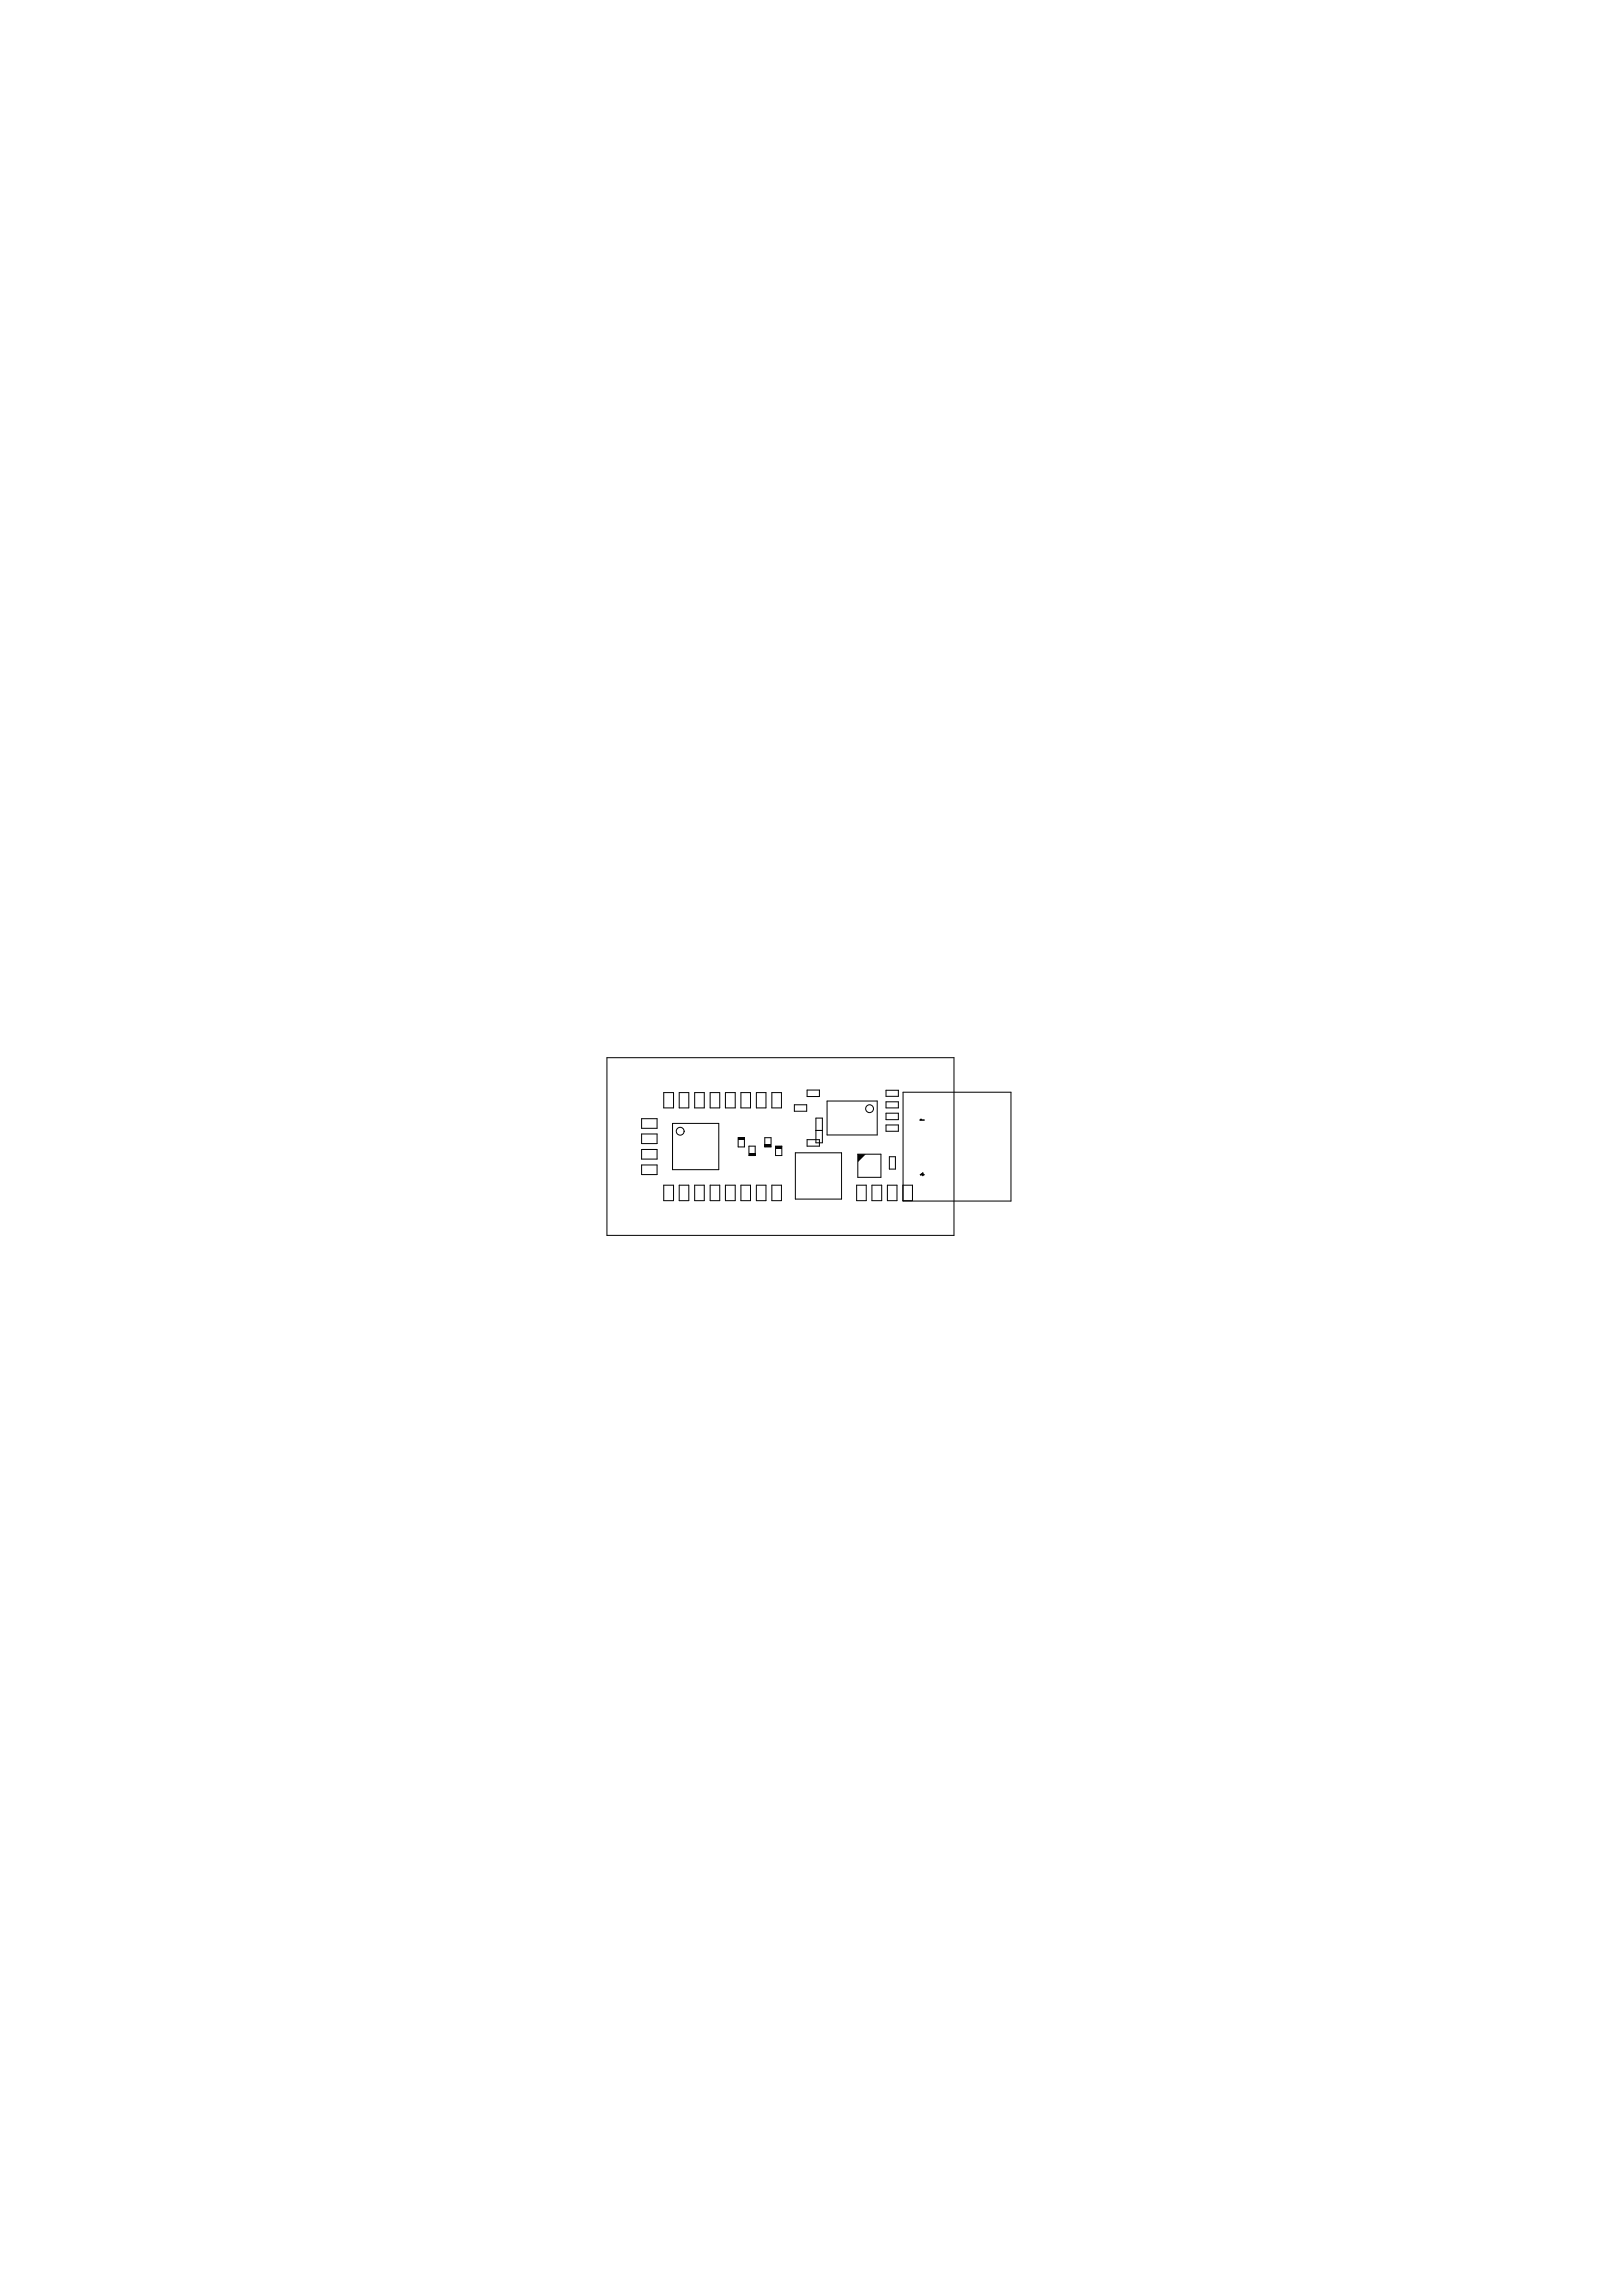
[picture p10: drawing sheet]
<svg xmlns="http://www.w3.org/2000/svg" width="210mm" height="297mm" viewBox="0 0 210 297" stroke-linecap="round" stroke-linejoin="round" font-family="sans-serif">
<g fill="none" stroke="#000" stroke-width=".13">
<path d="M78.5 136.8h45v23h-45zM83 144.7h2v1.3h-2zM83 146.7h2v1.3h-2zM83 148.7h2v1.3h-2zM83 150.7h2v1.3h-2zM85.9 153.3h1.3v2h-1.3zM85.9 141.4h1.3v1.9h-1.3zM87 145.3h6v6h-6zM87.9 153.3h1.2v2h-1.2zM87.9 141.4h1.2v1.9h-1.2zM89.9 153.3h1.2v2h-1.2zM89.9 141.4h1.2v1.9h-1.2z"/>
<path d="M91.9 153.3h1.2v2h-1.2zM91.9 141.4h1.2v1.9h-1.2zM93.9 153.3h1.2v2h-1.2zM93.9 141.4h1.2v1.9h-1.2zM95.5 147.2h.8v1.2h-.8zM95.9 153.3h1.2v2h-1.2zM95.9 141.4h1.2v1.9h-1.2zM96.9 148.3h.8v1.2h-.8zM97.9 153.3h1.2v2h-1.2zM97.9 141.4h1.2v1.9h-1.2zM99 147.2h.8v1.2h-.8zM99.9 153.3h1.2v2h-1.2z"/>
<path d="M99.9 141.4h1.2v1.9h-1.2zM100.4 148.3h.8v1.2h-.8zM102.8 142.9h1.6v.9h-1.6zM102.9 149.1h6v6h-6zM104.4 147.4h1.6v.9h-1.6zM104.4 141h1.6v.9h-1.6zM105.6 144.7h.8v3.1h-.8zM105.6 146.3h.8M107 142.4h6.5v4.4h-6.5zM110.9 153.3h1.2v2h-1.2zM111 149.3h3v3h-3zM112.8 153.3h1.3v2h-1.3z"/>
<path d="M114.7 142.5h1.6v.8h-1.6zM114.7 141h1.6v.8h-1.6zM114.7 144h1.6v.9h-1.6zM114.7 145.5h1.6v.9h-1.6zM114.8 153.3h1.3v2h-1.3zM115.1 149.6h.8v1.6h-.8zM116.8 153.3h1.3v2h-1.3zM116.9 141.3h13.9v14.1h-13.9zM119.1 144.8l-.1 .1h.7M119.2 144.8l-.1 .1M119.6 152h-.5l.3-.2v.3"/>
<circle cx="88" cy="146.4" r=".51"/>
<circle cx="112.5" cy="143.4" r=".51"/>
</g>
<path d="M95.5 147.2h.8v.3h-.8zM96.9 149.2h.8v.3h-.8zM99 148.1h.8v.3h-.8zM100.4 148.3h.8v.3h-.8zM111 149.3h1l-1 1.1z" fill="#000"/>
</svg>
